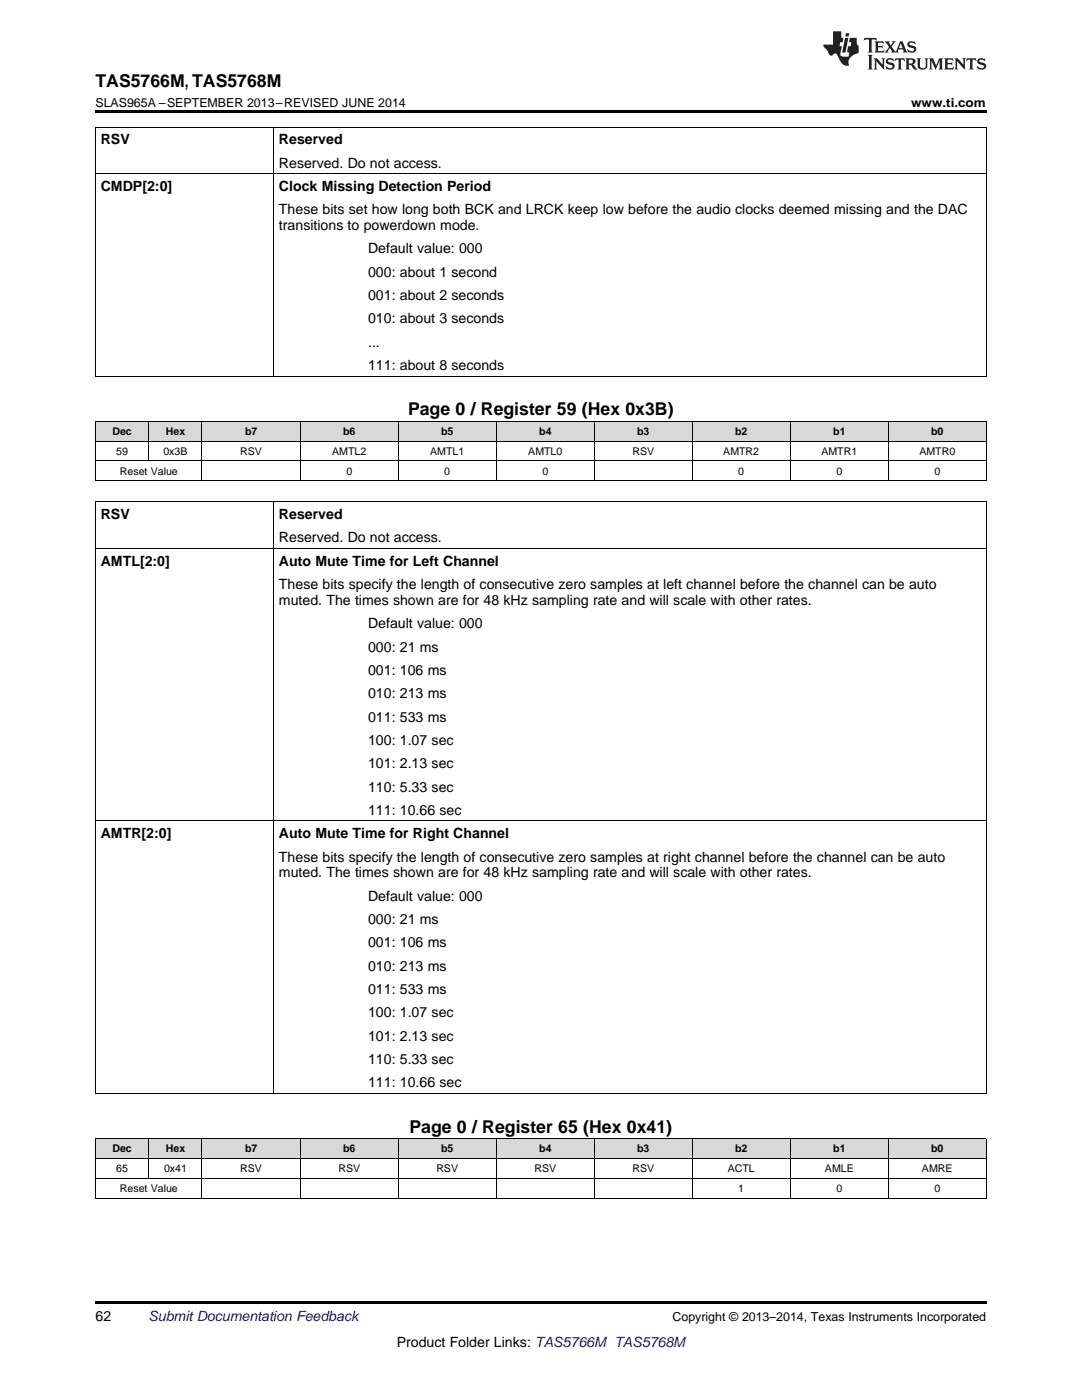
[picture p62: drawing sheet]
<svg xmlns="http://www.w3.org/2000/svg" width="216mm" height="279mm" viewBox="0 0 216 279" stroke-linecap="round" stroke-linejoin="round" font-family="sans-serif">
<defs><g id="words">
<g font-size="3.5">
<text x="19" y="17.3">TAS5766M, TAS5768M</text>
<text x="81.4" y="82.9">Page 0 / Register 59 (Hex 0x3B)</text>
<text x="81.7" y="226">Page 0 / Register 65 (Hex 0x41)</text>
</g>
<g font-size="2.8">
<text x="20.1" y="28.8">RSV</text>
<text x="55.7" y="28.8">Reserved</text>
<text x="55.7" y="33.4">Reserved. Do not access.</text>
<text x="20.1" y="38.1">CMDP[2:0]</text>
<text x="55.7" y="38.1">Clock Missing Detection Period</text>
<text x="55.7" y="42.8">These bits set how long both BCK and LRCK keep low before the audio clocks deemed missing and the DAC</text>
<text x="55.7" y="45.9">transitions to powerdown mode.</text>
<text x="73.4" y="50.6">Default value: 000</text>
<text x="73.4" y="55.2">000: about 1 second</text>
<text x="73.4" y="59.9">001: about 2 seconds</text>
<text x="73.4" y="64.6">010: about 3 seconds</text>
<text x="73.4" y="69.2">...</text>
<text x="73.4" y="73.9">111: about 8 seconds</text>
<text x="20.1" y="103.6">RSV</text>
<text x="55.7" y="103.6">Reserved</text>
<text x="20.1" y="112.9">AMTL[2:0]</text>
<text x="55.7" y="108.2">Reserved. Do not access.</text>
<text x="55.7" y="112.9">Auto Mute Time for Left Channel</text>
<text x="55.7" y="117.5">These bits specify the length of consecutive zero samples at left channel before the channel can be auto</text>
<text x="55.7" y="120.7">muted. The times shown are for 48 kHz sampling rate and will scale with other rates.</text>
<text x="73.4" y="125.4">Default value: 000</text>
<text x="73.4" y="130">000: 21 ms</text>
<text x="73.4" y="134.7">001: 106 ms</text>
<text x="73.4" y="139.3">010: 213 ms</text>
<text x="73.4" y="144">011: 533 ms</text>
<text x="73.4" y="148.7">100: 1.07 sec</text>
<text x="73.4" y="153.3">101: 2.13 sec</text>
<text x="73.4" y="158">110: 5.33 sec</text>
<text x="20.1" y="167.3">AMTR[2:0]</text>
<text x="55.7" y="167.3">Auto Mute Time for Right Channel</text>
<text x="73.4" y="162.6">111: 10.66 sec</text>
<text x="55.7" y="171.9">These bits specify the length of consecutive zero samples at right channel before the channel can be auto</text>
<text x="55.7" y="175.1">muted. The times shown are for 48 kHz sampling rate and will scale with other rates.</text>
<text x="73.4" y="179.8">Default value: 000</text>
<text x="73.4" y="184.4">000: 21 ms</text>
<text x="73.4" y="189.1">001: 106 ms</text>
<text x="73.4" y="193.7">010: 213 ms</text>
<text x="73.4" y="198.4">011: 533 ms</text>
<text x="73.4" y="203.1">100: 1.07 sec</text>
<text x="73.4" y="207.7">101: 2.13 sec</text>
<text x="73.4" y="212.4">110: 5.33 sec</text>
<text x="73.4" y="217">111: 10.66 sec</text>
<text x="19" y="263.6">62</text>
<text x="79.2" y="268.9">Product Folder Links: TAS5766M TAS5768M</text>
</g>
<text font-size="2.8" fill="#0000c8" x="29.6" y="263.6">Submit Documentation Feedback</text>
<g font-size="2.5">
<text x="19" y="21.4">SLAS965A –SEPTEMBER 2013–REVISED JUNE 2014</text>
<text x="181.8" y="21.4">www.ti.com</text>
<text x="134.2" y="263.6">Copyright © 2013–2014, Texas Instruments Incorporated</text>
</g>
<g font-size="2.1">
<text x="22.4" y="86.8">Dec</text>
<text x="33.1" y="86.8">Hex</text>
<text x="48.9" y="86.8">b7</text>
<text x="68.5" y="86.8">b6</text>
<text x="88" y="86.8">b5</text>
<text x="107.6" y="86.8">b4</text>
<text x="127.1" y="86.8">b3</text>
<text x="146.7" y="86.8">b2</text>
<text x="166.3" y="86.8">b1</text>
<text x="185.8" y="86.8">b0</text>
<text x="23.2" y="90.8">59</text>
<text x="23.9" y="94.7">Reset Value</text>
<text x="32.6" y="90.8">0x3B</text>
<text x="47.9" y="90.8">RSV</text>
<text x="66.3" y="90.8">AMTL2</text>
<text x="69.1" y="94.7">0</text>
<text x="85.8" y="90.8">AMTL1</text>
<text x="88.7" y="94.7">0</text>
<text x="105.4" y="90.8">AMTL0</text>
<text x="108.2" y="94.7">0</text>
<text x="126.2" y="90.8">RSV</text>
<text x="144.3" y="90.8">AMTR2</text>
<text x="147.3" y="94.7">0</text>
<text x="163.9" y="90.8">AMTR1</text>
<text x="166.9" y="94.7">0</text>
<text x="183.4" y="90.8">AMTR0</text>
<text x="186.4" y="94.7">0</text>
<text x="22.4" y="230">Dec</text>
<text x="23.2" y="233.9">65</text>
<text x="32.7" y="233.9">0x41</text>
<text x="33.1" y="230">Hex</text>
<text x="47.9" y="233.9">RSV</text>
<text x="48.9" y="230">b7</text>
<text x="67.5" y="233.9">RSV</text>
<text x="68.5" y="230">b6</text>
<text x="87.1" y="233.9">RSV</text>
<text x="88" y="230">b5</text>
<text x="106.6" y="233.9">RSV</text>
<text x="107.6" y="230">b4</text>
<text x="126.2" y="233.9">RSV</text>
<text x="127.1" y="230">b3</text>
<text x="145.2" y="233.9">ACTL</text>
<text x="146.7" y="230">b2</text>
<text x="164.6" y="233.9">AMLE</text>
<text x="166.3" y="230">b1</text>
<text x="184" y="233.9">AMRE</text>
<text x="185.8" y="230">b0</text>
<text x="23.9" y="237.9">Reset Value</text>
<text x="147.3" y="237.9">1</text>
<text x="166.9" y="237.9">0</text>
<text x="186.4" y="237.9">0</text>
</g>
</g></defs>
<g fill="#d8d8d8">
<path d="M19 227.3h10.7v3.9h-10.7z"/>
<path d="M29.7 227.3h10.7v3.9h-10.7z"/>
<path d="M40.4 227.3h19.5v3.9h-19.5z"/>
<path d="M59.9 227.3h19.6v3.9h-19.6z"/>
<path d="M79.5 227.3h19.6v3.9h-19.6z"/>
<path d="M99.1 227.3h19.5v3.9h-19.5z"/>
<path d="M118.6 227.3h19.5v3.9h-19.5z"/>
<path d="M138.1 227.3h19.6v3.9h-19.6z"/>
<path d="M157.7 227.3h19.6v3.9h-19.6z"/>
<path d="M177.3 227.3h19.5v3.9h-19.5z"/>
<path d="M19 84.1h10.7v4h-10.7z"/>
<path d="M29.7 84.1h10.7v4h-10.7z"/>
<path d="M40.4 84.1h19.5v4h-19.5z"/>
<path d="M59.9 84.1h19.6v4h-19.6z"/>
<path d="M79.5 84.1h19.6v4h-19.6z"/>
<path d="M99.1 84.1h19.5v4h-19.5z"/>
<path d="M118.6 84.1h19.5v4h-19.5z"/>
<path d="M138.1 84.1h19.6v4h-19.6z"/>
<path d="M157.7 84.1h19.6v4h-19.6z"/>
<path d="M177.3 84.1h19.5v4h-19.5z"/>
</g>
<g fill="#000">
<path d="M19 22h177.8v.5h-177.8zM19 75.1h.2zM54.5 75.1h.1zM72.3 75.1h.1zM90.1 75.1h.1zM107.8 75.1h.1zM125.6 75.1h.1zM143.4 75.1h.1zM161.2 75.1h.1zM179 75.1h.1zM196.7 75.1h.1zM19 96h.2z"/>
<path d="M40.3 96h.1zM59.8 96h.1zM79.4 96h.1zM99 96h.1zM118.5 96h.1zM138 96h.1zM157.6 96h.1zM177.2 96h.1zM196.7 96h.1zM19 218.3h.2zM54.5 218.3h.1zM72.3 218.3h.1z"/>
<path d="M90.1 218.3h.1zM107.8 218.3h.1zM125.6 218.3h.1zM143.4 218.3h.1zM161.2 218.3h.1zM179 218.3h.1zM196.7 218.3h.1zM19 239.1h.2zM40.3 239.1h.1zM59.8 239.1h.1zM79.4 239.1h.1zM99 239.1h.1z"/>
<path d="M118.5 239.1h.1zM138 239.1h.1zM157.6 239.1h.1zM177.2 239.1h.1zM196.7 239.1h.1zM19 259.7h177.8v.5h-177.8z"/>
</g>
<g fill="none" stroke="#000" stroke-width=".2">
<path d="M19 34.7h177.8M19 25.3h177.8M19.1 25.4v49.7M54.6 25.4v49.7M196.8 25.4v49.7M19 75.1h177.8M19 84.1h177.8v11.9M19 95.9h177.8M19 92h177.8M19 88h177.8M19.1 84.1v11.9M29.7 84.1v7.9"/>
<path d="M40.3 84.1v11.9M59.9 84.1v11.9M79.4 84.1v11.9M99 84.1v11.9M118.6 84.1v11.9M138.1 84.1v11.9M157.7 84.1v11.9M177.2 84.1v11.9M19 109.4h177.8M19 100.1h177.8M19.1 100.2v118.1M54.6 100.2v118.1"/>
<path d="M196.8 100.2v118.1M19 163.8h177.8M19 218.2h177.8M19 239.1h177.8M19 235.1h177.8M19 231.2h177.8M19 227.2h177.8M19.1 227.3v11.8M29.7 227.3v7.9M40.3 227.3v11.8M59.9 227.3v11.8M79.4 227.3v11.8"/>
<path d="M99 227.3v11.8M118.6 227.3v11.8M138.1 227.3v11.8M157.7 227.3v11.8M177.2 227.3v11.8M196.8 227.3v11.8"/>
</g>
<g fill="#231f20">
<path d="M172.5 7.6l-.1 .5 .4-.2h.6v.1v2.1l-.2 .4h.9l-.2-.4v-2.1l.1-.1h.5l.5 .2-.2-.5zM174.5 8.3l.2 .3v1.5l-.2 .4h1.8l.2-.6a1.04 1.04 0 0 1-1.3 .2v-.7h.6l.3 .2v-.6l-.3 .2h-.6v-.6l.8-.1 .4 .3-.2-.5zM176.5 8.3l.9 1.1-.9 1.1h.8l-.2-.2 .4-.7 .5 .7-.2 .2h1.5l-.2-.2 .2-.4h.9l.1 .4-.2 .2h1l-.3-.3-.7-1.9h-.5l-.9 2-.8-1 .9-1h-.8l.1 .3-.4 .5-.3-.6 .1-.2zM179.7 8.6l.4 1h-.7zM181.3 8.4a.63 .63 0 0 0-.2 .7 .63 .63 0 0 0 .6 .4l.6 .2 .1 .2a.75 .75 0 0 1-.7 .4 .75 .75 0 0 1-.6-.5l.1 .7 .1-.1a1.11 1.11 0 0 0 1.5-.6 1.13 1.13 0 0 0-1.2-.8l-.1-.4a1.04 1.04 0 0 1 1.2 .2l-.2-.5-.2 .1-.4-.2zM173.2 10.9l.2 .4v2.2l-.2 .4h1l-.3-.4v-2.2l.3-.4zM174.3 11.6l.3 .4v1.5l-.3 .4h.8l-.2-.4v-1.3l1.5 1.7v-1.9l.2-.4h-.7l.2 .4v.9l-1.1-1.3zM177 11.8a.62 .62 0 0 0-.2 .7 .62 .62 0 0 0 .6 .4l.6 .1 .1 .3a.76 .76 0 0 1-.7 .3 .76 .76 0 0 1-.7-.4l.2 .7 .1-.1a1.11 1.11 0 0 0 1.5-.6 1.13 1.13 0 0 0-1.2-.8l-.1-.4a1.04 1.04 0 0 1 1.2 .2l-.2-.6-.2 .1-.5-.1zM178.7 11.6l-.2 .6a.61 .61 0 0 1 .8-.3v1.6l-.2 .4h.9l-.2-.4v-1.6a.63 .63 0 0 1 .7 .3l-.1-.6zM180.6 11.6l.3 .4v1.5l-.3 .4h1l-.2-.2-.1-.8 .6 .2a.76 .76 0 0 0 1.2 .7l-1-1a.58 .58 0 0 0 .6-.5 .58 .58 0 0 0-.5-.6zM181.4 11.9h.1a.45 .45 0 0 1 .5 .1 .45 .45 0 0 1 .1 .5l-.8 .2zM182.9 11.6l.2 .2a2.17 2.17 0 0 0 .3 1.9 .99 .99 0 0 0 1.6-.6v-1.1l.2-.4h-.7l.2 .2a1.92 1.92 0 0 1-.2 1.8 .6 .6 0 0 1-.9-.5v-1.1l.2-.4zM185.4 11.6l.2 .4v1.5l-.2 .4h.7l-.2-.4v-1.4l.8 1.8 .8-1.8v1.4l-.2 .4h.9l-.2-.4v-1.5l.2-.4h-.8l-.6 1.5-.6-1.5zM188.4 11.6l.2 .4v1.5l-.2 .4h1.8l.1-.6a1.04 1.04 0 0 1-1.2 .1v-.6h.5l.4 .2v-.6l-.4 .2h-.5v-.7h.8l.3 .3-.1-.6zM190.5 11.6l.2 .4v1.5l-.2 .4h.7l-.2-.4v-1.3l1.5 1.7v-1.9l.2-.4h-.7l.2 .4v.9l-1.1-1.3zM192.9 11.6l-.1 .6a.61 .61 0 0 1 .7-.3l.1 1.6-.3 .4h1l-.3-.4 .1-1.6a.63 .63 0 0 1 .7 .3l-.1-.6zM195.2 11.8a.62 .62 0 0 0-.2 .7 .62 .62 0 0 0 .6 .4l.6 .1 .1 .3a.76 .76 0 0 1-.7 .3 .76 .76 0 0 1-.6-.4l.1 .7 .1-.1a1.11 1.11 0 0 0 1.6-.6 1.13 1.13 0 0 0-1.3-.8l-.1-.4a1.04 1.04 0 0 1 1.2 .2l-.1-.6-.2 .1-.5-.1z"/>
<path d="M166.2 6.3v2.6h-1.9v.4l.8 .9a.91 .91 0 0 0 1 .8 .56 .56 0 0 1 .5-.3 .56 .56 0 0 1 .5 .3l.4 .8a1.53 1.53 0 0 0 1.9 1.2 1.54 1.54 0 0 1 1-2.1l.9-.3v-1.4a1.52 1.52 0 0 1-.4-1.6h-1.3l-.2 .8h.5l-.2 .8h-.5l-.1 1v.2l.4 .1-.2 .8a1.93 1.93 0 0 1-1.6-.3l.3-1.8h-.5l.2-.8h.4l.2-.8h-.4v-1.3zM168.6 7.6l-.6 2.9h.7l.6-2.9zM168.8 6.6l-.1 .7h.6l.2-.7z"/>
</g>
<use href="#words"/>
</svg>
